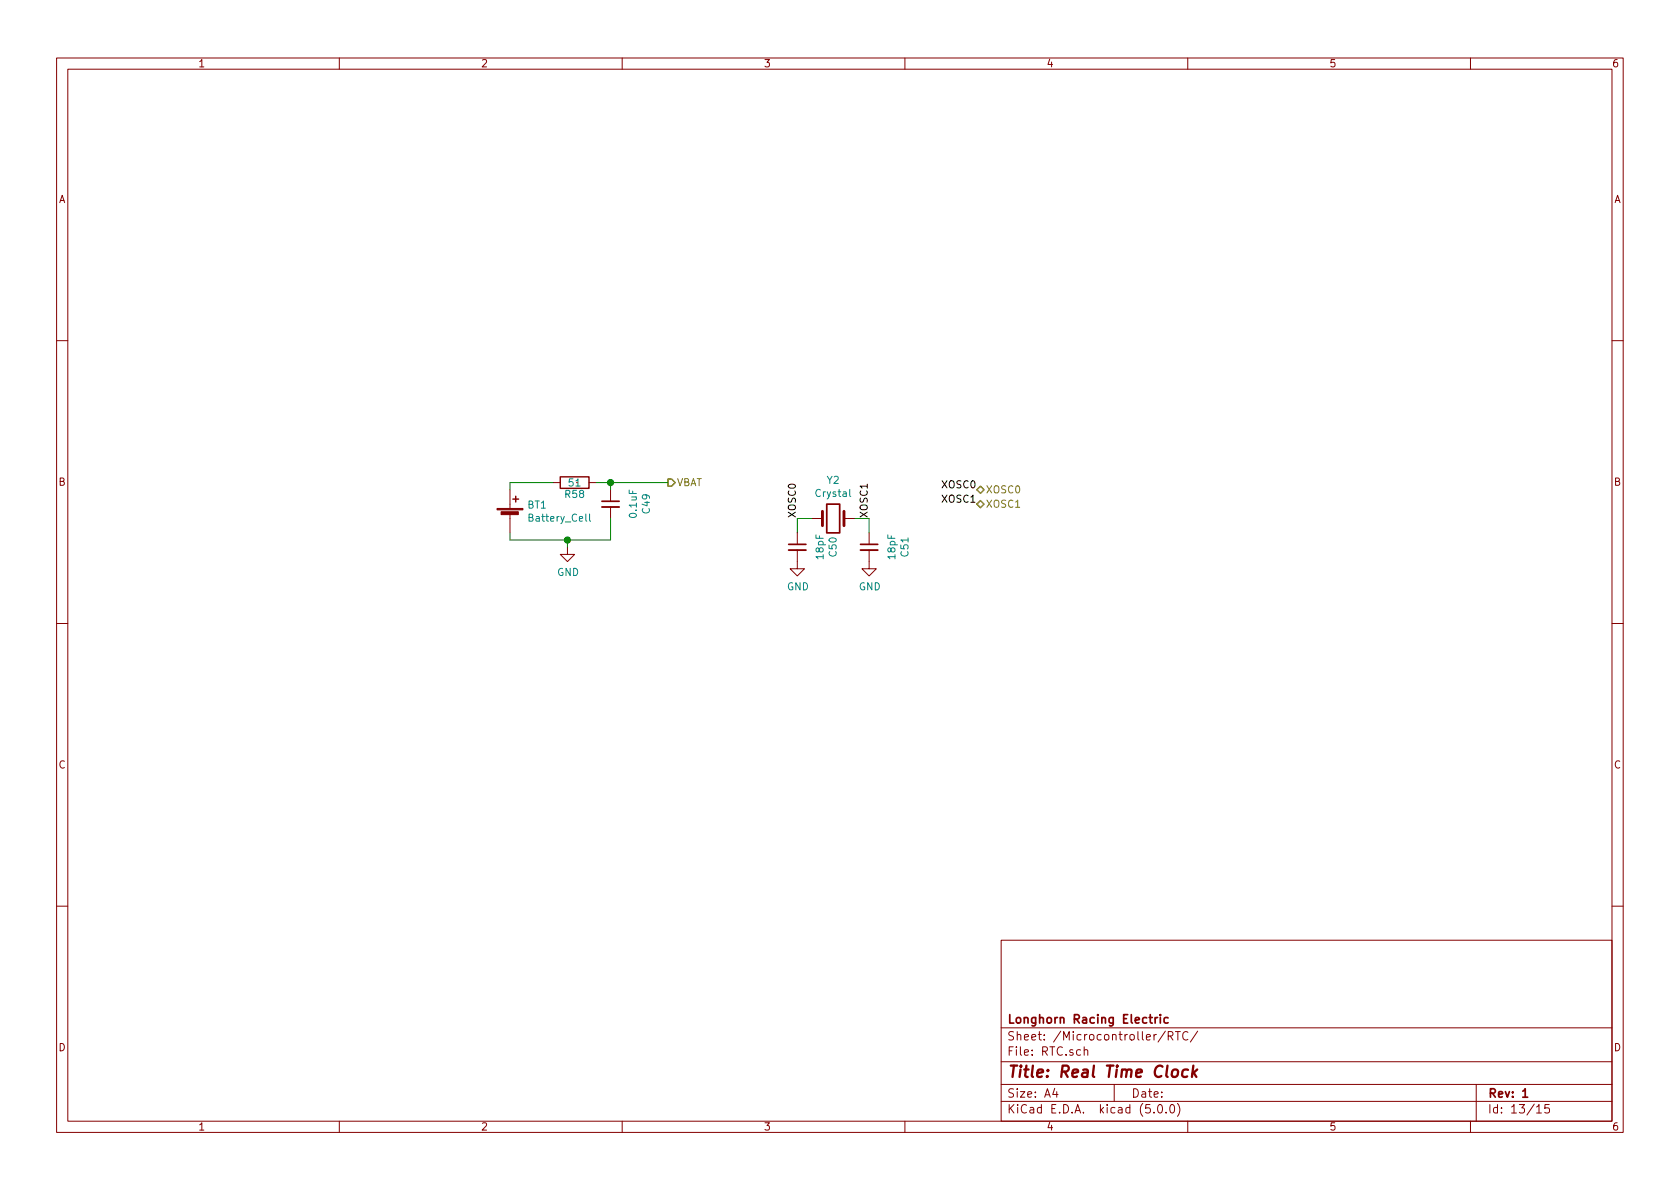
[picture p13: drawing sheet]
<svg xmlns="http://www.w3.org/2000/svg" width="297mm" height="210mm" viewBox="0 0 297 210" stroke-linecap="round" stroke-linejoin="round" font-family="sans-serif">
<defs><g id="words">
<text font-size="2.8" fill="#840000" x="178" y="190.5">Title: Real Time Clock</text>
<g font-size="2.1" fill="#840000">
<text x="178" y="184">Sheet: /Microcontroller/RTC/</text>
<text x="178" y="181">Longhorn Racing Electric</text>
<text x="178" y="186.7">File: RTC.sch</text>
<text x="178" y="196.9">KiCad E.D.A. kicad (5.0.0)</text>
<text x="178" y="194.1">Size: A4</text>
<text x="200" y="194.1">Date:</text>
<text x="263" y="194.1">Rev: 1</text>
<text x="263" y="196.9">Id: 13/15</text>
</g>
<g font-size="1.8" fill="#840000">
<text x="35" y="11.9">1</text>
<text x="85" y="11.9">2</text>
<text x="135" y="11.9">3</text>
<text x="185" y="11.9">4</text>
<text x="235" y="11.9">5</text>
<text x="285" y="11.9">6</text>
<text x="10.4" y="35.9">A</text>
<text x="285.4" y="35.9">A</text>
<text x="10.4" y="85.9">B</text>
<text x="285.4" y="85.9">B</text>
<text x="10.4" y="135.9">C</text>
<text x="285.4" y="135.9">C</text>
<text x="10.4" y="185.9">D</text>
<text x="285.4" y="185.9">D</text>
<text x="35" y="199.9">1</text>
<text x="85" y="199.9">2</text>
<text x="135" y="199.9">3</text>
<text x="185" y="199.9">4</text>
<text x="235" y="199.9">5</text>
<text x="285" y="199.9">6</text>
</g>
<g font-size="1.8" fill="#008484">
<text x="93.3" y="89.9">BT1</text>
<text x="100" y="88.1">R58</text>
<text x="144.3" y="87.9">Crystal</text>
<text x="146.3" y="85.6">Y2</text>
<text x="93.8" y="92.2">Battery_Cell</text>
<text x="112.6" y="91.4" transform="rotate(-90 112.6 91.4)">0.1uF</text>
<text x="114.9" y="90.7" transform="rotate(-90 114.9 90.7)">C49</text>
<text x="98.5" y="101.8">GND</text>
<text x="145.6" y="98.8" transform="rotate(-90 145.6 98.8)">18pF</text>
<text x="147.9" y="98.4" transform="rotate(-90 147.9 98.4)">C50</text>
<text x="158.3" y="98.8" transform="rotate(-90 158.3 98.8)">18pF</text>
<text x="160.6" y="98.4" transform="rotate(-90 160.6 98.4)">C51</text>
<text x="139.1" y="104.4">GND</text>
<text x="151.8" y="104.4">GND</text>
</g>
<text font-size="1.8" fill="#840084" x="102.2" y="85.6" transform="rotate(-90 102.2 85.6)">.</text>
<g font-size="1.8" fill="#848400">
<text x="119.6" y="86">VBAT</text>
<text x="174.2" y="87.2">XOSC0</text>
<text x="174.2" y="89.8">XOSC1</text>
</g>
<g font-size="1.8">
<text x="166.7" y="88.9">XOSC1</text>
<text x="166.7" y="86.4">XOSC0</text>
<text x="140.7" y="91.7" transform="rotate(-90 140.7 91.7)">XOSC0</text>
<text x="153.4" y="91.7" transform="rotate(-90 153.4 91.7)">XOSC1</text>
</g>
</g></defs>
<g fill="none" stroke="#840000" stroke-width=".18">
<path d="M10 10.3h277v189.9h-277zM12 12.2h273v186.1h-273zM60 10.3v1.9M110 10.3v1.9M160 10.3v1.9M210 10.3v1.9M260 10.3v1.9M10 60.2h2M285 60.2h2M90.2 86.6v3.3M90.2 90.9v3.3M97.8 85.3h1.3"/>
<path d="M100.3 96.8v1.2h1.3l-1.3 1.3-1.2-1.3h1.2M104.1 85.3h1.3M107.9 86.6v2M107.9 89.7v2M141 97.3v3.3h1.2l-1.2 1.2-1.3-1.2h1.3M141 94.2v2.1M143.5 91.7h1.9M149.2 91.7h1.9M153.7 97.3v3.3h1.2l-1.2 1.2-1.3-1.2h1.3M153.7 94.2v2.1M10 110.3h2M285 110.3h2"/>
<path d="M10 160.2h2M177 166.3h108v32h-108zM285 160.2h2M60 198.3v1.9M110 198.3v1.9M160 198.3v1.9M177 194.8h108M177 191.8h108M177 187.8h108M177 181.8h108M186.5 192.5l-.4 1h1M186.8 193v1"/>
<path d="M191.7 185.7l.2-.1 .4 .1v.9M191.7 185.1v1.5M197 191.8v3M204 196.7v.1M204.8 195.5l.4-.2a.94 .94 0 0 1 0 1.5 .79 .79 0 0 1-.4-1.3zM206 182.3l-1.3 2M206.2 196.7v.1M206.6 183.2l.7-.1 .1-.2-.1-.4-.7-.1v1.5M206.9 183.2l.5 .7M207 195.4l.3-.1a.94 .94 0 0 1 0 1.5 .82 .82 0 0 1-.3-1.4zM207.8 182.4h.9M208.2 195.1a1.71 1.71 0 0 1 0 2.3"/>
<path d="M208.3 182.4v1.5M210 198.3v1.9M210 182.6a.59 .59 0 0 0-.7 0 .59 .59 0 0 0-.2 .7 .56 .56 0 0 0 .3 .5 .56 .56 0 0 0 .6 0M211.8 182.3l-1.3 2M260 198.3v1.9M261 191.8v6.5M271.7 195.8l.4-.5v1.5M271.7 196.8h.8M273.9 195.3h-.7l-.1 .7 .2-.1 .5 .1 .2 .2-.1 .5-.2 .1-.6-.1"/>
</g>
<path d="M106.4 88.6h3.1M139.4 96.3h3.1M146.2 89.1h2.3v5.1h-2.3zM152.1 96.3h3.1M204.2 179.9v1M204.7 179.9l-.3 .1-.2 .2M205.2 179.4v.2M205.2 179.9v1M206.5 180l-.4-.1-.3 .3 .1 .6 .2 .1 .4-.1M269.2 193l.5-.5v1.5M269.2 194h.9" fill="none" stroke="#840000" stroke-width=".3"/>
<path d="M210.1 189.2a.68 .68 0 0 0-1 .3l-.1 .6 .1 .2 .2 .1 .6-.1M211 188.4l-.3 2M211 189.7l.5 .7M211.7 189.1l-.9 .8" fill="none" stroke="#840000" stroke-width=".41"/>
<path d="M145.4 90.4v2.6M149.2 90.4v2.6" fill="none" stroke="#840000" stroke-width=".51"/>
<path d="M101.3 84.7h-.6l-.1 .6 .2-.1 .5 .1v.5l-.2 .1-.5-.1M104.2 90.9v1.1l.2 .2M150.2 86.5v1.1l.2 .2" fill="none" stroke="#008484" stroke-width=".18"/>
<path d="M97.8 85.3h-7.6v1.3M100.3 95.5v1.3M105.4 85.3h12.7M107.9 91.7v3.8h-17.7v-1.3M107.9 85.3v1.3M143.5 91.7h-2.5v2.5M151.1 91.7h2.6v2.5" fill="none" stroke="#008400" stroke-width=".18"/>
<path d="M118.1 84.7h.6l.7 .6-.7 .7h-.6zM172.7 86.6l.7-.6 .6 .6-.6 .6zM172.7 89.1l.7-.6 .6 .6-.6 .7z" fill="none" stroke="#848400" stroke-width=".25"/>
<g fill="#840000" stroke="#840000" stroke-width=".18">
<path d="M87.9 89.9h4.6v.3h-4.6z"/>
<path d="M88.6 90.5h3v.5h-3z"/>
</g>
<path d="M90.7 88.3h1M91.2 87.8v1M99.1 84.3h5v2.1h-5z" fill="none" stroke="#840000" stroke-width=".25"/>
<path d="M106.4 89.7h3.1M139.4 97.3h3.1M152.1 97.3h3.1" fill="none" stroke="#840000" stroke-width=".33"/>
<g fill="#008400" stroke="#008400" stroke-width=".25">
<circle cx="108" cy="85.3" r=".51"/>
<circle cx="100.3" cy="95.5" r=".51"/>
</g>
<use href="#words"/>
</svg>
